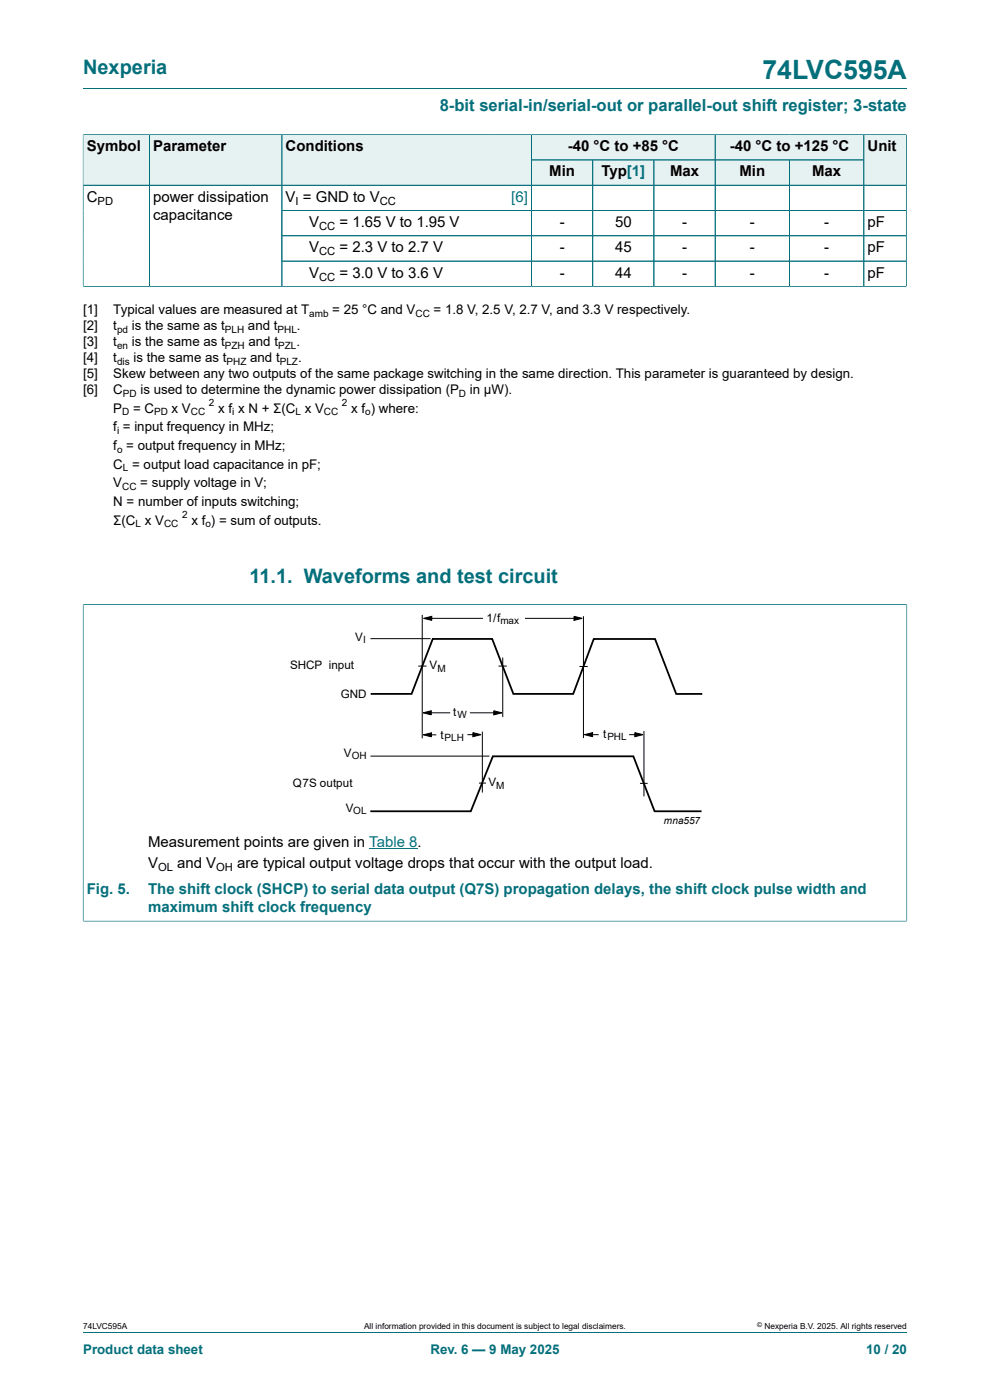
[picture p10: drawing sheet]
<svg xmlns="http://www.w3.org/2000/svg" width="210mm" height="297mm" viewBox="0 0 210 297" stroke-linecap="round" stroke-linejoin="round" font-family="sans-serif">
<defs><g id="words">
<text font-size="5.6" fill="#036f7b" x="161.7" y="16.8">74LVC595A</text>
<g font-size="4.2" fill="#036f7b">
<text x="17.6" y="15.6">Nexperia</text>
<text x="52.9" y="123.7">11.1. Waveforms and test circuit</text>
</g>
<text font-size="3.5" fill="#036f7b" x="93.3" y="23.7">8-bit serial-in/serial-out or parallel-out shift register; 3-state</text>
<g font-size="3.2">
<text x="18.4" y="32.1">Symbol</text>
<text x="32.5" y="32.1">Parameter</text>
<text x="60.6" y="32.1">Conditions</text>
<text x="120.4" y="32.1">-40 °C to +85 °C</text>
<text x="154.8" y="32.1">-40 °C to +125 °C</text>
<text x="184" y="32.1">Unit</text>
<text x="116.5" y="37.4">Min</text>
<text x="127.6" y="37.4">Typ[1]</text>
<text x="142.1" y="37.4">Max</text>
<text x="156.9" y="37.4">Min</text>
<text x="172.3" y="37.4">Max</text>
<text x="18.4" y="42.8">C</text>
<text x="32.5" y="42.8">power dissipation</text>
<text x="32.5" y="46.6">capacitance</text>
<text x="60.6" y="42.8">V = GND to V</text>
<text x="65.6" y="48.2">V</text>
<text x="65.6" y="53.5">V</text>
<text x="72" y="48.2">= 1.65 V to 1.95 V</text>
<text x="72" y="53.5">= 2.3 V to 2.7 V</text>
<text x="118.7" y="48.2">-</text>
<text x="118.7" y="53.5">-</text>
<text x="130.5" y="48.2">50</text>
<text x="130.5" y="53.5">45</text>
<text x="144.7" y="48.2">-</text>
<text x="144.7" y="53.5">-</text>
<text x="159.1" y="48.2">-</text>
<text x="159.1" y="53.5">-</text>
<text x="174.8" y="48.2">-</text>
<text x="174.8" y="53.5">-</text>
<text x="184" y="48.2">pF</text>
<text x="184" y="53.5">pF</text>
<text x="65.6" y="58.9">V</text>
<text x="72" y="58.9">= 3.0 V to 3.6 V</text>
<text x="118.7" y="58.9">-</text>
<text x="130.5" y="58.9">44</text>
<text x="144.7" y="58.9">-</text>
<text x="159.1" y="58.9">-</text>
<text x="174.8" y="58.9">-</text>
<text x="184" y="58.9">pF</text>
<text x="31.4" y="179.7">Measurement points are given in Table 8.</text>
<text x="31.4" y="184.2">V</text>
<text x="37.6" y="184.2">and V</text>
<text x="50.3" y="184.2">are typical output voltage drops that occur with the output load.</text>
</g>
<text font-size="3.2" fill="#00f" x="108.5" y="42.8">[6]</text>
<g font-size="3.2" fill="#036f7b">
<text x="18.4" y="189.7">Fig. 5.</text>
<text x="31.4" y="189.7">The shift clock (SHCP) to serial data output (Q7S) propagation delays, the shift clock pulse width and</text>
<text x="31.4" y="193.5">maximum shift clock frequency</text>
</g>
<g font-size="2.8">
<text x="17.6" y="66.7">[1]</text>
<text x="17.6" y="70.1">[2]</text>
<text x="24" y="66.7">Typical values are measured at T</text>
<text x="24" y="70.1">t</text>
<text x="28" y="70.1">is the same as t</text>
<text x="52.6" y="70.1">and t</text>
<text x="63" y="70.1">.</text>
<text x="70.5" y="66.7">= 25 °C and V</text>
<text x="92" y="66.7">= 1.8 V, 2.5 V, 2.7 V, and 3.3 V respectively.</text>
<text x="17.6" y="73.5">[3]</text>
<text x="17.6" y="76.9">[4]</text>
<text x="24" y="73.5">t</text>
<text x="24" y="76.9">t</text>
<text x="28" y="73.5">is the same as t</text>
<text x="28.3" y="76.9">is the same as t</text>
<text x="52.7" y="73.5">and t</text>
<text x="53.1" y="76.9">and t</text>
<text x="62.9" y="73.5">.</text>
<text x="63.2" y="76.9">.</text>
<text x="17.6" y="80.2">[5]</text>
<text x="17.6" y="83.6">[6]</text>
<text x="24" y="80.2">Skew between any two outputs of the same package switching in the same direction. This parameter is guaranteed by design.</text>
<text x="24" y="83.6">C</text>
<text x="29.8" y="83.6">is used to determine the dynamic power dissipation (P</text>
<text x="99.7" y="83.6">in μW).</text>
<text x="24" y="87.6">P</text>
<text x="28.2" y="87.6">= C</text>
<text x="36.4" y="87.6">x V</text>
<text x="46.3" y="87.6">x f x N + Σ(C x V</text>
<text x="74.5" y="87.6">x f ) where:</text>
<text x="24" y="91.5">f = input frequency in MHz;</text>
<text x="24" y="95.5">f = output frequency in MHz;</text>
<text x="24" y="99.4">C = output load capacitance in pF;</text>
<text x="24" y="103.4">V</text>
<text x="24" y="107.3">N = number of inputs switching;</text>
<text x="29.8" y="103.4">= supply voltage in V;</text>
<text x="24" y="111.3">Σ(C x V</text>
<text x="40.6" y="111.3">x f ) = sum of outputs.</text>
</g>
<g font-size="2.8" fill="#036f7b">
<text x="17.6" y="287.2">Product data sheet</text>
<text x="91.3" y="287.2">Rev. 6 — 9 May 2025</text>
<text x="183.7" y="287.2">10 / 20</text>
</g>
<g font-size="2.5">
<text x="103.2" y="131.9">1/f</text>
<text x="75.4" y="136">V</text>
<text x="61.5" y="142">SHCP input</text>
<text x="91.1" y="142">V</text>
<text x="72.3" y="148.1">GND</text>
<text x="96.1" y="151.9">t</text>
<text x="73" y="160.6">V</text>
<text x="93.4" y="156.7">t</text>
<text x="127.9" y="156.5">t</text>
<text x="62.1" y="167">Q7S output</text>
<text x="103.6" y="166.8">V</text>
<text x="73.3" y="172.2">V</text>
</g>
<g font-size="2.4">
<text x="20.7" y="43.4">PD</text>
<text x="62.7" y="43.4">I</text>
<text x="80.5" y="43.4">CC</text>
<text x="67.7" y="48.8">CC</text>
<text x="67.7" y="54.1">CC</text>
<text x="67.7" y="59.5">CC</text>
<text x="33.5" y="184.8">OL</text>
<text x="45.9" y="184.8">OH</text>
</g>
<g font-size="2.1">
<text x="24.8" y="70.6">pd</text>
<text x="47.7" y="70.6">PLH</text>
<text x="58.9" y="70.6">PHL</text>
<text x="65.6" y="67.2">amb</text>
<text x="88.1" y="67.2">CC</text>
<text x="24.8" y="74">en</text>
<text x="24.8" y="77.4">dis</text>
<text x="47.7" y="74">PZH</text>
<text x="48.1" y="77.4">PHZ</text>
<text x="59" y="74">PZL</text>
<text x="59.3" y="77.4">PLZ</text>
<text x="25.9" y="88.1">D</text>
<text x="26.1" y="84.2">PD</text>
<text x="32.7" y="88.1">PD</text>
<text x="40.5" y="88.1">CC</text>
<text x="44.3" y="86.1">2</text>
<text x="49.3" y="88.1">i</text>
<text x="62.7" y="88.1">L</text>
<text x="68.7" y="88.1">CC</text>
<text x="72.5" y="86.1">2</text>
<text x="77.5" y="88.1">o</text>
<text x="97.4" y="84.2">D</text>
<text x="24.8" y="92.1">i</text>
<text x="24.8" y="96">o</text>
<text x="26.1" y="100">L</text>
<text x="25.9" y="103.9">CC</text>
<text x="28.8" y="111.8">L</text>
<text x="34.8" y="111.8">CC</text>
<text x="38.6" y="109.8">2</text>
<text x="43.6" y="111.8">o</text>
<text x="77" y="136.4">I</text>
<text x="106.2" y="132.3">max</text>
<text x="92.8" y="142.5">M</text>
<text x="97" y="152.4">W</text>
<text x="74.6" y="161.1">OH</text>
<text x="94.3" y="157.1">PLH</text>
<text x="128.8" y="157">PHL</text>
<text x="105.3" y="167.3">M</text>
<text x="74.9" y="172.7">OL</text>
<text x="140.8" y="174.7">mna557</text>
</g>
<g font-size="1.8">
<text x="17.6" y="282">74LVC595A</text>
<text x="77.2" y="282">All information provided in this document is subject to legal disclaimers.</text>
<text x="162.2" y="282">Nexperia B.V. 2025. All rights reserved</text>
</g>
<text font-size="1.4" x="160.6" y="281.6">©</text>
</g></defs>
<path d="M17.6 18.8h174.8M112.8 28.6h38.9v5.3h-38.9z" fill="none" stroke="#036f7b" stroke-width=".21"/>
<path d="M112.8 28.6h38.8v5.3h-38.8z" fill="#e6f1f2"/>
<path d="M151.7 28.6h31.5v5.3h-31.5z" fill="none" stroke="#036f7b" stroke-width=".21"/>
<path d="M151.8 28.6h31.4v5.3h-31.4z" fill="#e6f1f2"/>
<path d="M17.6 28.5v10.8h14.1v-10.7h-14.1" fill="none" stroke="#036f7b" stroke-width=".21"/>
<path d="M17.7 28.6h13.9v10.6h-13.9z" fill="#e6f1f2"/>
<path d="M31.7 28.6h28.1v10.7h-28.1z" fill="none" stroke="#036f7b" stroke-width=".21"/>
<path d="M31.8 28.6h27.9v10.6h-27.9z" fill="#e6f1f2"/>
<path d="M59.8 28.6h53v10.7h-53z" fill="none" stroke="#036f7b" stroke-width=".21"/>
<g fill="#e6f1f2">
<path d="M59.9 28.6h52.8v10.6h-52.8z"/>
<path d="M112.8 34h12.9v5.2h-12.9z"/>
</g>
<path d="M112.8 33.9h12.9v5.4h-12.9z" fill="none" stroke="#036f7b" stroke-width=".21"/>
<path d="M125.8 34h12.8v5.2h-12.8z" fill="#e6f1f2"/>
<path d="M125.7 33.9h13v5.4h-13z" fill="none" stroke="#036f7b" stroke-width=".21"/>
<path d="M138.8 34h12.8v5.2h-12.8z" fill="#e6f1f2"/>
<path d="M138.7 33.9h13v5.4h-13z" fill="none" stroke="#036f7b" stroke-width=".21"/>
<path d="M151.8 34h15.6v5.2h-15.6z" fill="#e6f1f2"/>
<path d="M151.7 33.9h15.8v5.4h-15.8z" fill="none" stroke="#036f7b" stroke-width=".21"/>
<path d="M167.5 34h15.7v5.2h-15.7z" fill="#e6f1f2"/>
<path d="M192.3 28.5v10.8h-24.8v-5.4h15.7M192.3 28.6h-9.1v10.7" fill="none" stroke="#036f7b" stroke-width=".21"/>
<path d="M183.3 28.6h8.9v10.6h-8.9z" fill="#e6f1f2"/>
<g fill="none" stroke="#036f7b" stroke-width=".21">
<path d="M17.6 39.3h174.7M17.6 28.6v32.2M17.7 28.6h174.5M31.7 28.6v32.1M59.8 28.6v32.1M112.8 28.6v32.1M112.8 33.9h70.4M125.7 34v26.7M138.7 34v26.7M151.7 28.6v32.1M167.5 34v26.7M183.2 28.6v32.1"/>
<path d="M192.3 28.6v32.2M59.8 44.7h132.5M59.8 50h132.5M59.8 55.4h132.5M17.6 60.7h174.7M17.6 128.3h174.8M17.6 128.2v67.3M192.4 128.2v67.3M17.6 195.4h174.8M17.6 282.6h174.8"/>
</g>
<path d="M78.6 147.2h8.7l4.5-11.7h12.6l4.5 11.7h12.7l4.3-11.6h13l4.5 11.6h5.6M78.6 172.1h21.3l4.6-11.7h29.9l4.4 11.7h10" fill="none" stroke="#000" stroke-width=".38"/>
<g fill="none" stroke="#000" stroke-width=".21">
<path d="M78.6 135.5h12.7M89.6 130.4v26.2M89.9 131.2l1.7-.5v.9zM90.6 131.2h11.9M106.6 139.5v12.6M111.4 131.2h11.4M121.8 130.7l1.7 .5-1.7 .4zM123.8 130.7v25.9M88.7 141.3h1.8M89.8 151.2l1.7-.4v.8zM89.8 155.9l1.7-.4v.8zM90.5 151.2h5"/>
<path d="M90.7 155.9h1.9M99.2 155.9h1.7M99.7 151.2h6.2M100.3 155.4l1.7 .5-1.7 .4zM102.3 155.2v12.9M104.7 150.8l1.8 .4-1.8 .4zM105.7 141.3h1.8M122.9 141.4h1.8M124 155.9l1.7-.5v.9zM124.8 155.9h2.2M133.5 155.9h1.8M134.7 155.4l1.7 .5-1.7 .4z"/>
<path d="M136.6 155.1v13.8M78.6 160.4h25.2M101.6 166.1h1.5M135.7 166.2h1.7"/>
</g>
<path d="M89.9 131.2l1.7-.5v.9zM121.8 130.7l1.7 .5-1.7 .4zM89.8 151.2l1.7-.4v.8zM89.8 155.9l1.7-.4v.8zM100.3 155.4l1.7 .5-1.7 .4zM104.7 150.8l1.8 .4-1.8 .4zM124 155.9l1.7-.5v.9zM134.7 155.4l1.7 .5-1.7 .4z" fill="#000"/>
<path d="M78.3 180.1h10.3" fill="none" stroke="#00f" stroke-width=".21"/>
<use href="#words"/>
</svg>
